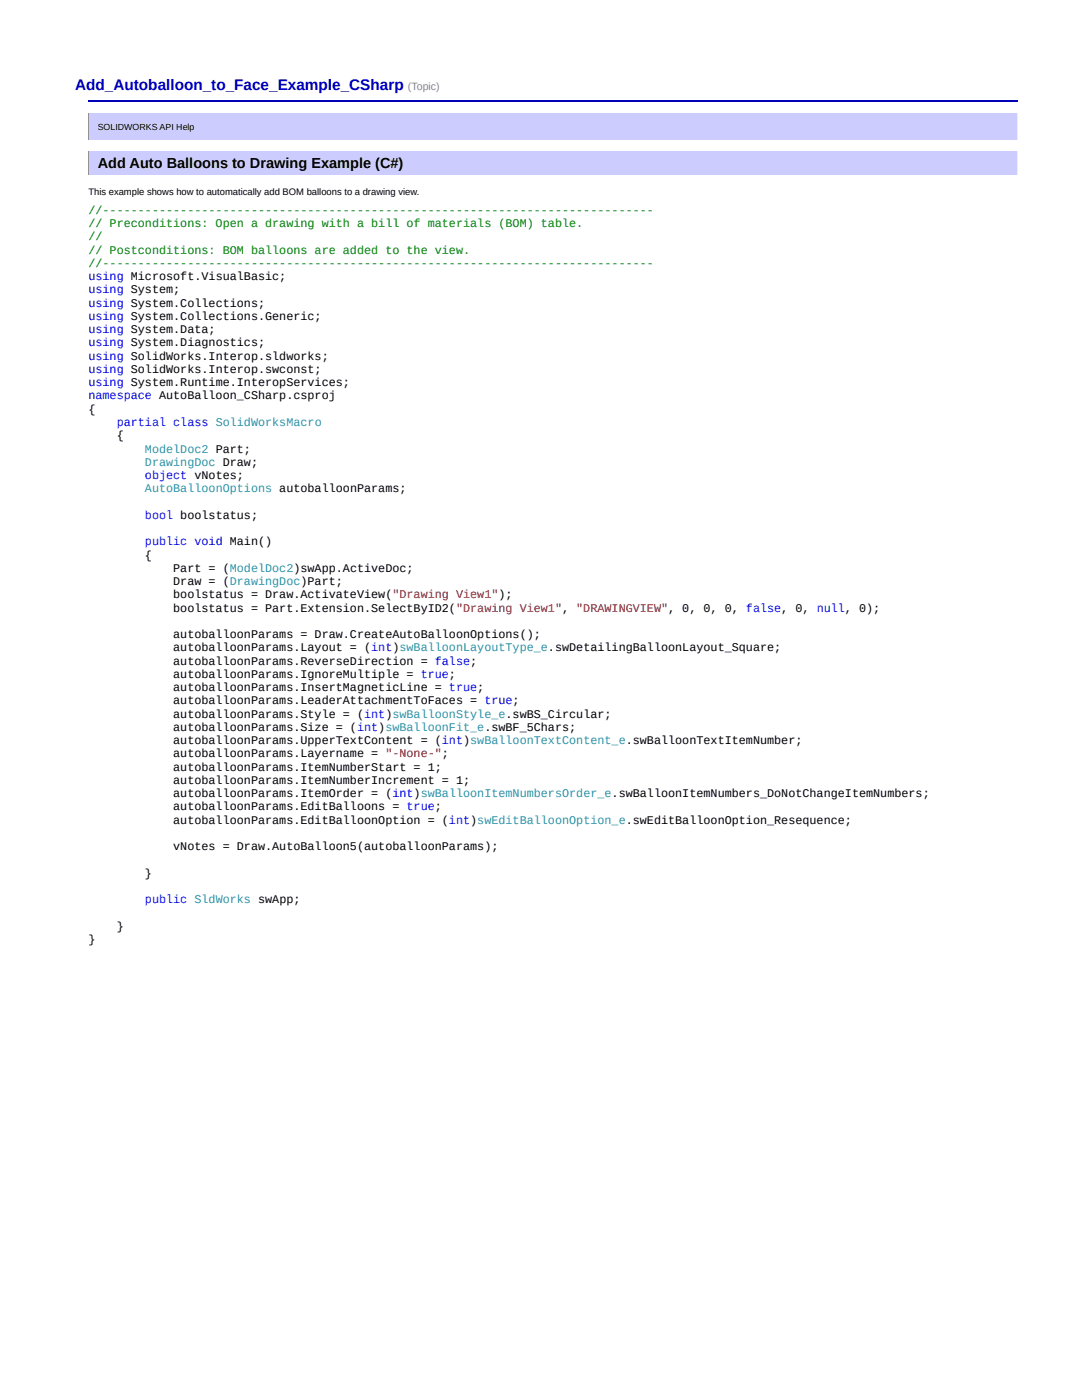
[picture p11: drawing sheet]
<svg xmlns="http://www.w3.org/2000/svg" width="216mm" height="279mm" viewBox="0 0 216 279" stroke-linecap="round" stroke-linejoin="round" font-family="sans-serif">
<defs><g id="words">
<text font-size="3.1" fill="#0000b9" x="15" y="18">Add_Autoballoon_to_Face_Example_CSharp</text>
<text font-size="2.9" x="19.5" y="33.5">Add Auto Balloons to Drawing Example (C#)</text>
<g font-size="2.4" fill="#008000">
<text x="17.6" y="42.7">//------------------------------------------------------------------------------</text>
<text x="17.6" y="45.3">// Preconditions: Open a drawing with a bill of materials (BOM) table.</text>
<text x="17.6" y="48">//</text>
<text x="17.6" y="50.6">// Postconditions: BOM balloons are added to the view.</text>
<text x="17.6" y="53.3">//------------------------------------------------------------------------------</text>
</g>
<g font-size="2.4" fill="#00f">
<text x="17.6" y="55.9">using Microsoft.VisualBasic;</text>
<text x="17.6" y="58.6">using System;</text>
<text x="17.6" y="61.2">using System.Collections;</text>
<text x="17.6" y="63.9">using System.Collections.Generic;</text>
<text x="17.6" y="66.5">using System.Data;</text>
<text x="17.6" y="69.1">using System.Diagnostics;</text>
<text x="17.6" y="71.8">using SolidWorks.Interop.sldworks;</text>
<text x="17.6" y="74.4">using SolidWorks.Interop.swconst;</text>
<text x="17.6" y="77.1">using System.Runtime.InteropServices;</text>
<text x="17.6" y="79.7">namespace AutoBalloon_CSharp.csproj</text>
<text x="23.3" y="85">partial class SolidWorksMacro</text>
<text x="28.9" y="95.6">object vNotes;</text>
<text x="28.9" y="103.5">bool boolstatus;</text>
<text x="28.9" y="108.8">public void Main()</text>
<text x="28.9" y="180.3">public SldWorks swApp;</text>
</g>
<g font-size="2.4">
<text x="17.6" y="82.4">{</text>
<text x="23.3" y="87.7">{</text>
<text x="28.9" y="111.5">{</text>
<text x="34.6" y="114.1">Part = (ModelDoc2)swApp.ActiveDoc;</text>
<text x="34.6" y="116.8">Draw = (DrawingDoc)Part;</text>
<text x="34.6" y="119.4">boolstatus = Draw.ActivateView(&quot;Drawing View1&quot;);</text>
<text x="34.6" y="122.1">boolstatus = Part.Extension.SelectByID2(&quot;Drawing View1&quot;, &quot;DRAWINGVIEW&quot;, 0, 0, 0, false, 0, null, 0);</text>
<text x="34.6" y="127.4">autoballoonParams = Draw.CreateAutoBalloonOptions();</text>
<text x="34.6" y="130">autoballoonParams.Layout = (int)swBalloonLayoutType_e.swDetailingBalloonLayout_Square;</text>
<text x="34.6" y="132.6">autoballoonParams.ReverseDirection = false;</text>
<text x="34.6" y="135.3">autoballoonParams.IgnoreMultiple = true;</text>
<text x="34.6" y="137.9">autoballoonParams.InsertMagneticLine = true;</text>
<text x="34.6" y="140.6">autoballoonParams.LeaderAttachmentToFaces = true;</text>
<text x="34.6" y="143.2">autoballoonParams.Style = (int)swBalloonStyle_e.swBS_Circular;</text>
<text x="34.6" y="145.9">autoballoonParams.Size = (int)swBalloonFit_e.swBF_5Chars;</text>
<text x="34.6" y="148.5">autoballoonParams.UpperTextContent = (int)swBalloonTextContent_e.swBalloonTextItemNumber;</text>
<text x="34.6" y="151.2">autoballoonParams.Layername = &quot;-None-&quot;;</text>
<text x="34.6" y="153.8">autoballoonParams.ItemNumberStart = 1;</text>
<text x="34.6" y="156.5">autoballoonParams.ItemNumberIncrement = 1;</text>
<text x="34.6" y="159.1">autoballoonParams.ItemOrder = (int)swBalloonItemNumbersOrder_e.swBalloonItemNumbers_DoNotChangeItemNumbers;</text>
<text x="34.6" y="161.7">autoballoonParams.EditBalloons = true;</text>
<text x="34.6" y="164.4">autoballoonParams.EditBalloonOption = (int)swEditBalloonOption_e.swEditBalloonOption_Resequence;</text>
<text x="34.6" y="169.7">vNotes = Draw.AutoBalloon5(autoballoonParams);</text>
<text x="28.9" y="175">}</text>
<text x="23.3" y="185.6">}</text>
<text x="17.6" y="188.2">}</text>
</g>
<g font-size="2.4" fill="#2b91af">
<text x="28.9" y="90.3">ModelDoc2 Part;</text>
<text x="28.9" y="93">DrawingDoc Draw;</text>
<text x="28.9" y="98.2">AutoBalloonOptions autoballoonParams;</text>
</g>
<text font-size="2.1" fill="#888" x="81.4" y="18">(Topic)</text>
<text font-size="1.9" x="17.6" y="39">This example shows how to automatically add BOM balloons to a drawing view.</text>
<text font-size="1.8" x="19.5" y="25.9">SOLIDWORKS API Help</text>
</g></defs>
<path d="M17.6 20.1h185.6" fill="none" stroke="#0000b9" stroke-width=".35"/>
<path d="M17.6 22.6h185.6v5.3h-185.6z" fill="#ccf"/>
<path d="M203.1 22.6v5.3" fill="none" stroke="#eee" stroke-width=".2"/>
<path d="M17.7 22.6v5.3" fill="none" stroke="#9a9a9a" stroke-width=".2"/>
<path d="M17.6 30.2h185.6v4.7h-185.6z" fill="#ccf"/>
<path d="M203.1 30.2v4.7" fill="none" stroke="#eee" stroke-width=".2"/>
<path d="M17.7 30.2v4.7" fill="none" stroke="#9a9a9a" stroke-width=".2"/>
<path d="M17.6 40.7h185.6v148.2h-185.6z" fill="#fff"/>
<use href="#words"/>
</svg>
